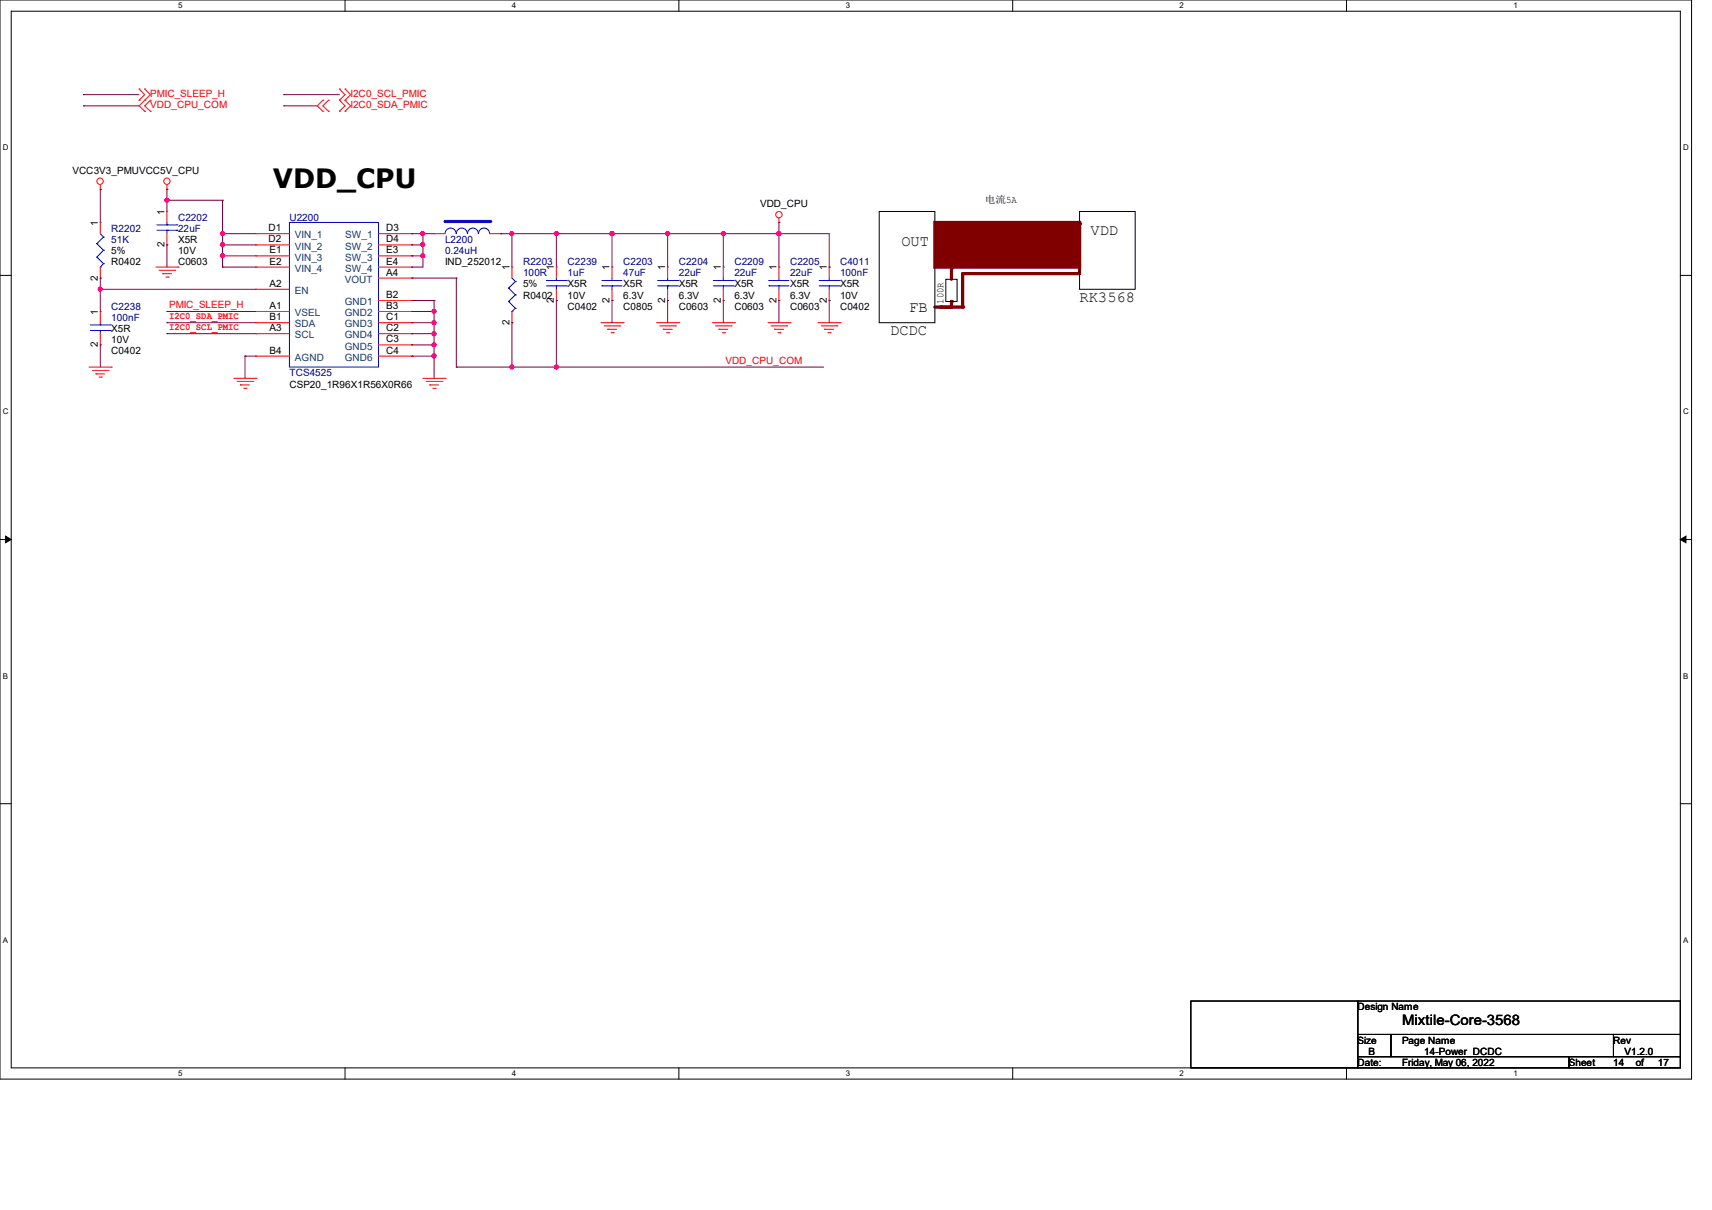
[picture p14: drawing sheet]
<svg xmlns="http://www.w3.org/2000/svg" width="297mm" height="210mm" viewBox="0 0 297 210" stroke-linecap="round" stroke-linejoin="round" font-family="sans-serif">
<defs><g id="words">
<text font-size="4.6" x="47.3" y="32.6">VDD_CPU</text>
<g font-size="2.7">
<text x="189.2" y="40.8">VDD</text>
<text x="156.4" y="42.7">OUT</text>
<text x="187.3" y="52.4">RK3568</text>
<text x="154.4" y="58.2">DCDC</text>
<text x="157.7" y="54.1">FB</text>
</g>
<text font-size="2.5" x="243.2" y="177.9">Mixtile-Core-3568</text>
<g font-size="1.7" fill="#f00">
<text x="26.1" y="16.9">PMIC_SLEEP_H</text>
<text x="60.8" y="16.9">I2C0_SCL_PMIC</text>
<text x="26.1" y="18.8">VDD_CPU_COM</text>
<text x="60.8" y="18.8">I2C0_SDA_PMIC</text>
<text x="29.3" y="53.5">PMIC_SLEEP_H</text>
<text x="29.3" y="55.4">I2C0_SDA_PMIC</text>
<text x="29.3" y="57.3">I2C0_SCL_PMIC</text>
<text x="125.8" y="63.1">VDD_CPU_COM</text>
</g>
<g font-size="1.7">
<text x="12.6" y="30.2">VCC3V3_PMUVCC5V_CPU</text>
<text x="131.9" y="36">VDD_CPU</text>
<text x="170.9" y="35.2">电流5A</text>
<text x="17" y="39.2" transform="rotate(-90 17 39.2)">1</text>
<text x="28.5" y="37.3" transform="rotate(-90 28.5 37.3)">1</text>
<text x="46.6" y="40.1">D1</text>
<text x="67" y="40.1">D3</text>
<text x="19.3" y="46">R0402</text>
<text x="19.3" y="44.1">5%</text>
<text x="28.5" y="42.9" transform="rotate(-90 28.5 42.9)">2</text>
<text x="30.9" y="46">C0603</text>
<text x="30.9" y="42.2">X5R</text>
<text x="30.9" y="44.1">10V</text>
<text x="46.6" y="42.1">D2</text>
<text x="46.7" y="44">E1</text>
<text x="46.7" y="45.9">E2</text>
<text x="67" y="42.1">D4</text>
<text x="67" y="44">E3</text>
<text x="67" y="45.9">E4</text>
<text x="67" y="47.8">A4</text>
<text x="77.2" y="46">IND_252012</text>
<text x="88.4" y="46.9" transform="rotate(-90 88.4 46.9)">1</text>
<text x="96.1" y="46.9" transform="rotate(-90 96.1 46.9)">1</text>
<text x="105.7" y="46.9" transform="rotate(-90 105.7 46.9)">1</text>
<text x="115.4" y="46.9" transform="rotate(-90 115.4 46.9)">1</text>
<text x="125.1" y="46.9" transform="rotate(-90 125.1 46.9)">1</text>
<text x="134.7" y="46.9" transform="rotate(-90 134.7 46.9)">1</text>
<text x="143.4" y="46.9" transform="rotate(-90 143.4 46.9)">1</text>
<text x="17" y="48.7" transform="rotate(-90 17 48.7)">2</text>
<text x="46.7" y="53.6">A1</text>
<text x="46.7" y="49.8">A2</text>
<text x="67" y="51.7">B2</text>
<text x="67" y="53.6">B3</text>
<text x="90.8" y="51.8">R0402</text>
<text x="90.8" y="49.9">5%</text>
<text x="96.1" y="52.6" transform="rotate(-90 96.1 52.6)">2</text>
<text x="98.5" y="53.8">C0402</text>
<text x="98.5" y="49.9">X5R</text>
<text x="98.5" y="51.8">10V</text>
<text x="105.7" y="52.6" transform="rotate(-90 105.7 52.6)">2</text>
<text x="108.1" y="53.8">C0805</text>
<text x="108.1" y="49.9">X5R</text>
<text x="108.1" y="51.8">6.3V</text>
<text x="115.4" y="52.6" transform="rotate(-90 115.4 52.6)">2</text>
<text x="117.8" y="53.8">C0603</text>
<text x="117.8" y="49.9">X5R</text>
<text x="117.8" y="51.8">6.3V</text>
<text x="125.1" y="52.6" transform="rotate(-90 125.1 52.6)">2</text>
<text x="127.4" y="53.8">C0603</text>
<text x="127.4" y="49.9">X5R</text>
<text x="127.4" y="51.8">6.3V</text>
<text x="134.7" y="52.6" transform="rotate(-90 134.7 52.6)">2</text>
<text x="137.1" y="53.8">C0603</text>
<text x="137.1" y="49.9">X5R</text>
<text x="137.1" y="51.8">6.3V</text>
<text x="143.4" y="52.6" transform="rotate(-90 143.4 52.6)">2</text>
<text x="145.7" y="53.8">C0402</text>
<text x="145.7" y="49.9">X5R</text>
<text x="145.7" y="51.8">10V</text>
<text x="163.7" y="52.7" transform="rotate(-90 163.7 52.7)">100R</text>
<text x="17" y="54.7" transform="rotate(-90 17 54.7)">1</text>
<text x="19.3" y="57.6">X5R</text>
<text x="19.3" y="59.5">10V</text>
<text x="46.7" y="55.6">B1</text>
<text x="46.7" y="57.5">A3</text>
<text x="67" y="55.6">C1</text>
<text x="67" y="57.5">C2</text>
<text x="67" y="59.4">C3</text>
<text x="88.4" y="56.4" transform="rotate(-90 88.4 56.4)">2</text>
<text x="17" y="60.3" transform="rotate(-90 17 60.3)">2</text>
<text x="19.3" y="61.5">C0402</text>
<text x="46.7" y="61.4">B4</text>
<text x="67" y="61.4">C4</text>
<text x="50.2" y="67.3">CSP20_1R96X1R56X0R66</text>
<text x="235.5" y="175.3">Design Name</text>
<text x="235.5" y="181.1">Size</text>
<text x="235.5" y="185">Date:</text>
<text x="237.4" y="183.1">B</text>
<text x="243.2" y="181.1">Page Name</text>
<text x="243.2" y="185">Friday, May 06, 2022</text>
<text x="247.1" y="183.1">14-Power_DCDC</text>
<text x="272.2" y="185">Sheet</text>
<text x="279.9" y="181.1">Rev</text>
<text x="279.9" y="185">14</text>
<text x="281.8" y="183.1">V1.2.0</text>
<text x="283.8" y="185">of</text>
<text x="287.6" y="185">17</text>
</g>
<g font-size="1.7" fill="#000080">
<text x="19.3" y="40.2">R2202</text>
<text x="30.9" y="38.3">C2202</text>
<text x="30.9" y="40.2">22uF</text>
<text x="50.2" y="38.3">U2200</text>
<text x="19.3" y="42.2">51K</text>
<text x="77.2" y="42.2">L2200</text>
<text x="77.2" y="44.1">0.24uH</text>
<text x="90.8" y="46">R2203</text>
<text x="90.8" y="48">100R</text>
<text x="98.5" y="46">C2239</text>
<text x="98.5" y="48">1uF</text>
<text x="108.1" y="46">C2203</text>
<text x="108.1" y="48">47uF</text>
<text x="117.8" y="46">C2204</text>
<text x="117.8" y="48">22uF</text>
<text x="127.4" y="46">C2209</text>
<text x="127.4" y="48">22uF</text>
<text x="137.1" y="46">C2205</text>
<text x="137.1" y="48">22uF</text>
<text x="145.7" y="46">C4011</text>
<text x="145.7" y="48">100nF</text>
<text x="19.3" y="53.8">C2238</text>
<text x="19.3" y="55.7">100nF</text>
<text x="50.2" y="65.3">TCS4525</text>
</g>
<g font-size="1.7" fill="#004080">
<text x="51.2" y="41.4">VIN_1</text>
<text x="59.9" y="41.4">SW_1</text>
<text x="51.2" y="43.3">VIN_2</text>
<text x="51.2" y="45.2">VIN_3</text>
<text x="51.2" y="47.2">VIN_4</text>
<text x="59.9" y="43.3">SW_2</text>
<text x="59.9" y="45.2">SW_3</text>
<text x="59.9" y="47.2">SW_4</text>
<text x="51.2" y="51">EN</text>
<text x="59.8" y="53">GND1</text>
<text x="59.8" y="49.1">VOUT</text>
<text x="51.2" y="54.9">VSEL</text>
<text x="51.2" y="56.8">SDA</text>
<text x="51.2" y="58.7">SCL</text>
<text x="59.8" y="54.9">GND2</text>
<text x="59.8" y="56.8">GND3</text>
<text x="59.8" y="58.7">GND4</text>
<text x="51.2" y="62.6">AGND</text>
<text x="59.8" y="60.7">GND5</text>
<text x="59.8" y="62.6">GND6</text>
</g>
<g font-size="1.4">
<text x="30.9" y="1.4">5</text>
<text x="88.8" y="1.4">4</text>
<text x="146.7" y="1.4">3</text>
<text x="204.6" y="1.4">2</text>
<text x="262.6" y="1.4">1</text>
<text x=".5" y="26.1">D</text>
<text x="292" y="26.1">D</text>
<text x=".5" y="71.9">C</text>
<text x="292" y="71.9">C</text>
<text x=".5" y="117.8">B</text>
<text x="292" y="117.8">B</text>
<text x=".5" y="163.6">A</text>
<text x="292" y="163.6">A</text>
<text x="30.9" y="186.8">5</text>
<text x="88.8" y="186.8">4</text>
<text x="146.7" y="186.8">3</text>
<text x="204.6" y="186.8">2</text>
<text x="262.6" y="186.8">1</text>
</g>
</g></defs>
<path d="M0 0h293.5v187.3h-293.5zM1.9 1.9h289.6v183.4h-289.6z" fill="none" stroke="#000" stroke-width=".17"/>
<g fill="#fff">
<path d="M30.9 .2h.8v1.5h-.8z"/>
<path d="M30.9 185.5h.8v1.6h-.8z"/>
</g>
<path d="M59.9 0v1.9M59.9 185.3v2" fill="none" stroke="#000" stroke-width=".17"/>
<g fill="#fff">
<path d="M88.8 .2h.8v1.5h-.8z"/>
<path d="M88.8 185.5h.8v1.6h-.8z"/>
</g>
<path d="M117.8 0v1.9M117.8 185.3v2" fill="none" stroke="#000" stroke-width=".17"/>
<g fill="#fff">
<path d="M146.7 .2h.8v1.5h-.8z"/>
<path d="M146.7 185.5h.8v1.6h-.8z"/>
</g>
<path d="M175.7 0v1.9M175.7 185.3v2" fill="none" stroke="#000" stroke-width=".17"/>
<g fill="#fff">
<path d="M204.6 .2h.8v1.5h-.8z"/>
<path d="M204.6 185.5h.8v1.6h-.8z"/>
</g>
<path d="M233.6 0v1.9M233.6 185.3v2" fill="none" stroke="#000" stroke-width=".17"/>
<g fill="#fff">
<path d="M262.6 .2h.7v1.5h-.7z"/>
<path d="M262.6 185.5h.7v1.6h-.7z"/>
<path d="M.5 24.8h1v1.6h-1z"/>
<path d="M292 24.8h1v1.6h-1z"/>
<path d="M.5 70.7h1v1.5h-1z"/>
<path d="M292 70.7h1v1.5h-1z"/>
</g>
<path d="M0 47.8h1.9M291.5 47.8h2" fill="none" stroke="#000" stroke-width=".17"/>
<g fill="#fff">
<path d="M.5 116.5h.9v1.6h-.9z"/>
<path d="M292 116.5h.9v1.6h-.9z"/>
</g>
<path d="M0 93.6h1.9M291.5 93.6h2" fill="none" stroke="#000" stroke-width=".17"/>
<path d="M1 93l.9 .6-.9 .6zM291.5 93.6l1-.6v1.2z" fill="#000" stroke="#000" stroke-width=".17"/>
<g fill="#fff">
<path d="M.5 162.4h.9v1.5h-.9z"/>
<path d="M292 162.4h.9v1.5h-.9z"/>
</g>
<path d="M0 139.5h1.9M291.5 139.5h2" fill="none" stroke="#000" stroke-width=".17"/>
<path d="M187.3 38.8v8.7" fill="none" stroke="#800000" stroke-width=".55"/>
<circle cx="187.3" cy="38.8" r=".28" fill="#800000"/>
<path d="M167 47.5h20.3" fill="none" stroke="#800000" stroke-width=".55"/>
<circle cx="167" cy="47.5" r=".28" fill="#800000"/>
<path d="M165.1 52.3v1" fill="none" stroke="#800000" stroke-width=".55"/>
<circle cx="165.1" cy="52.3" r=".28" fill="#800000"/>
<path d="M165.1 46.5v2" fill="none" stroke="#800000" stroke-width=".55"/>
<circle cx="165.1" cy="46.5" r=".28" fill="#800000"/>
<path d="M164.1 48.5h1.9v3.8h-1.9z" fill="none" stroke="#000" stroke-width=".17"/>
<path d="M167 47.5v5.8" fill="none" stroke="#800000" stroke-width=".55"/>
<circle cx="167" cy="53.3" r=".28" fill="#800000"/>
<path d="M162.2 53.3h2.9" fill="none" stroke="#800000" stroke-width=".55"/>
<circle cx="165.1" cy="53.3" r=".28" fill="#800000"/>
<path d="M163.2 53.3h3.8" fill="none" stroke="#800000" stroke-width=".55"/>
<circle cx="163.2" cy="53.3" r=".28" fill="#800000"/>
<path d="M152.5 36.7h9.7v19.3h-9.7zM187.3 36.7h9.6v13.5h-9.6zM206.6 173.7h28.9v11.6h-28.9zM235.5 173.7h56v5.8h-56zM235.5 179.5h5.8v3.9h-5.8zM241.3 179.5h38.6v3.9h-38.6zM279.9 179.5h11.6v3.9h-11.6zM235.5 183.4h36.7v1.9h-36.7zM272.2 183.4h19.3v1.9h-19.3z" fill="none" stroke="#000" stroke-width=".17"/>
<path d="M162.2 38.6h25.1v7.8h-25.1z" fill-rule="evenodd" fill="#800000" stroke="#800000" stroke-width=".55"/>
<g fill="none" stroke="#f00" stroke-width=".17">
<path d="M24.1 15.5h.1M24.1 17.4h.1M24.1 15.5l1 .9-1 1M25.1 15.5h.1M25.1 17.4h.1M25.1 19.3h.1M25.1 15.5l1 .9-2 2 1 .9M26.1 19.3h.1M26.1 17.4h.1M26.1 17.4l-1 1 1 .9M56 19.3h.1M56 17.4h.1"/>
<path d="M56 17.4l-1 1 1 .9M57 17.4h.1M57 19.3h.1M57 17.4l-1 1 1 .9M58.9 17.4h.1M58.9 15.5h.1M58.9 19.3h.1M58.9 15.5l1 .9-1 1M58.9 17.4l1 1-1 .9M59.9 17.4h.1M59.9 15.5h.1M59.9 19.3h.1"/>
<path d="M59.9 15.5l.9 .9-.9 1M59.9 17.4l.9 1-.9 .9M17.4 32.9h.1M17.4 38.6h.1M17.4 32v.9M17.4 38.6v2M29 32.9h.1M29 36.7h.1M29 32v.9M29 36.7v1.9M135.1 38.6h.1M135.1 37.8v.8"/>
<path d="M17.4 54.1h.1M17.4 59.9h.1M17.4 48.3h.1M17.4 46.4v1.9M17.4 54.1v1.9M17.4 57.9v2M27.1 46.4h3.8M27.6 46.9h2.7M28.2 47.5h.1M28.2 47.5h1.6M28.8 48.1h.4M29 42.5h.1"/>
<path d="M29 40.6v1.9M29.2 48.1h.1M30.3 46.9h.1M30.9 46.4h.1M44.4 40.6h.1M44.4 42.5h.1M44.4 44.4h.1M44.4 46.4h.1M44.4 54.1h.1M44.4 50.2h.1M44.4 56h.1M44.4 57.9h.1"/>
<path d="M44.4 46.4h5.8M44.4 56h5.8M44.4 40.6h5.8M44.4 42.5h5.8M44.4 44.4h5.8M44.4 54.1h5.8M44.4 57.9h5.8M44.4 50.2h5.8M65.7 46.4h5.8M65.7 56h5.8M65.7 40.6h5.8M65.7 42.5h5.8"/>
<path d="M65.7 44.4h5.8M65.7 52.2h5.8M65.7 54.1h5.8M65.7 57.9h5.8M65.7 59.9h5.8M65.7 48.3h5.8M71.5 40.6h.1M71.5 42.5h.1M71.5 44.4h.1M71.5 46.4h.1M71.5 52.2h.1M71.5 54.1h.1"/>
<path d="M71.5 56h.1M71.5 57.9h.1M71.5 59.9h.1M71.5 48.3h.1M88.8 46.4h.1M88.8 56h.1M88.8 46.4v1.9M88.8 54.1v1.9M96.5 46.4h.1M96.5 52.2h.1M96.5 46.4v1.9M96.5 50.2v2"/>
<path d="M104.3 56h3.8M104.8 56.6h2.7M105.4 57.1h.1M105.4 57.1h1.6M106 57.7h.4M106.2 46.4h.1M106.2 52.2h.1M106.2 46.4v1.9M106.2 50.2v2M106.4 57.7h.1M107.5 56.6h.1M108.1 56h.1"/>
<path d="M113.9 56h3.9M114.5 56.6h2.7M115.1 57.1h.1M115.1 57.1h1.5M115.7 57.7h.3M115.8 46.4h.1M115.8 52.2h.1M115.8 46.4v1.9M115.8 50.2v2M116 57.7h.1M117.2 56.6h.1M117.8 56h.1"/>
<path d="M123.6 56h3.8M124.1 56.6h2.7M124.7 57.1h.1M124.7 57.1h1.6M125.3 57.7h.4M125.5 46.4h.1M125.5 52.2h.1M125.5 46.4v1.9M125.5 50.2v2M125.7 57.7h.1M126.8 56.6h.1M127.4 56h.1"/>
<path d="M133.2 56h3.9M133.8 56.6h2.7M134.4 57.1h.1M134.4 57.1h1.5M135 57.7h.3M135.1 46.4h.1M135.1 52.2h.1M135.1 46.4v1.9M135.1 50.2v2M135.3 57.7h.1M136.5 56.6h.1M137.1 56h.1"/>
<path d="M141.9 56h3.9M142.5 56.6h2.7M143 57.1h.1M143 57.1h1.6M143.6 57.7h.4M143.8 46.4h.1M143.8 52.2h.1M143.8 46.4v1.9M143.8 50.2v2M144 57.7h.1M145.2 56.6h.1M145.8 56h.1"/>
<path d="M15.5 63.7h3.8M16 64.3h2.8M16.6 64.9h.1M16.6 64.9h1.6M17.2 65.4h.4M17.6 65.4h.1M18.8 64.3h.1M19.3 63.7h.1M40.6 65.7h3.8M41.1 66.2h2.8M41.7 66.8h.1M41.7 66.8h1.6"/>
<path d="M42.3 67.4h.4M42.7 67.4h.1M43.9 66.2h.1M44.4 65.7h.1M44.4 61.8h.1M44.4 61.8h5.8M65.7 61.8h5.8M71.5 61.8h.1M73.4 65.7h3.8M74 66.2h2.7M74.5 66.8h.1M74.5 66.8h1.6"/>
<path d="M75.1 67.4h.4M75.5 67.4h.1M76.7 66.2h.1M77.2 65.7h.1"/>
<circle cx="17.4" cy="31.5" r=".55"/>
<circle cx="29" cy="31.5" r=".55"/>
<circle cx="135.1" cy="37.3" r=".55"/>
</g>
<g fill="none" stroke="#00f" stroke-width=".17">
<path d="M27.2 40h3.5M27.2 39h3.5M29 39h.1M29 40h.1M29 38.6v.4M29 40v.6M30.7 40h.1M30.7 39h.1M50.2 38.6h15.5v25.1h-15.5zM15.7 57.4h3.4M15.7 56.4h3.4M16.8 42.3h.1"/>
<path d="M16.8 44.6h.1M16.8 42.3l1.1 1.1M16.8 44.6l1.1 1.2M17.4 56.4h.1M17.4 57.4h.1M17.4 46.4h.1M17.4 56v.4M17.4 57.4v.5M17.4 40.6l.5 .5M17.9 41.1h.1M17.9 43.4h.1M17.9 45.8h.1"/>
<path d="M17.9 41.1l-1.1 1.2M17.9 43.4l-1.1 1.2M17.9 45.8l-.5 .6M19.1 57.4h.1M19.1 56.4h.1M77.2 40.6a.95 .95 0 0 1 1-1 .95 .95 0 0 1 .9 1M79.2 40.6a.95 .95 0 0 1 .9-1 .95 .95 0 0 1 1 1M81.1 40.6a.93 .93 0 0 1 .9-1 .93 .93 0 0 1 1 1M83 40.6a.95 .95 0 0 1 1-1 .95 .95 0 0 1 .9 1M88.2 50h.1M88.2 52.3h.1M88.2 50l1.2 1.2"/>
<path d="M88.2 52.3l1.2 1.2M88.8 54.1h.1M88.8 48.3l.6 .6M89.4 48.9h.1M89.4 51.2h.1M89.4 53.5h.1M89.4 48.9l-1.2 1.1M89.4 51.2l-1.2 1.1M89.4 53.5l-.6 .6M94.8 49.6h3.5M94.8 48.7h3.5M96.5 48.7h.1"/>
<path d="M96.5 49.6h.1M96.5 48.3v.4M96.5 49.6v.6M98.3 49.6h.1M98.3 48.7h.1M104.4 49.6h.1M104.4 48.7h.1M104.4 49.6h3.5M104.4 48.7h3.5M106.2 48.7h.1M106.2 49.6h.1M106.2 48.3v.4"/>
<path d="M106.2 49.6v.6M114.1 49.6h3.5M114.1 48.7h3.5M115.8 48.7h.1M115.8 49.6h.1M115.8 48.3v.4M115.8 49.6v.6M117.6 49.6h.1M117.6 48.7h.1M123.7 49.6h3.5M123.7 48.7h3.5M125.5 48.7h.1"/>
<path d="M125.5 49.6h.1M125.5 48.3v.4M125.5 49.6v.6M127.2 49.6h.1M127.2 48.7h.1M133.4 49.6h.1M133.4 48.7h.1M133.4 49.6h3.5M133.4 48.7h3.5M135.1 48.7h.1M135.1 49.6h.1M135.1 48.3v.4"/>
<path d="M135.1 49.6v.6M142.1 49.6h3.5M142.1 48.7h3.5M143.8 48.7h.1M143.8 49.6h.1M143.8 48.3v.4M143.8 49.6v.6M145.6 49.6h.1M145.6 48.7h.1"/>
</g>
<path d="M77.2 38.4h7.8" fill="none" stroke="#00f" stroke-width=".55"/>
<circle cx="85" cy="38.4" r=".28" fill="#00f"/>
<path d="M75.3 40.6h.1M75.3 40.6h1.9M85 40.6h1.9M86.9 40.6h.1" fill="none" stroke="#f00" stroke-width=".17"/>
<g fill="none" stroke="#800040" stroke-width=".17">
<path d="M14.5 16.4h.1M14.5 18.4h.1M14.5 16.4h9.6M14.5 18.4h9.6M49.2 16.4h.1M49.2 18.4h.1M49.2 16.4h9.7M49.2 18.4h5.8M17.4 32.9h.1M17.4 32.9v5.7M29 32.9h.1M29 34.8h.1"/>
<path d="M29 32.9v3.8M29 34.8h9.6M38.6 34.8h.1M38.6 34.8v11.6M135.1 38.6h.1M135.1 38.6v7.8M17.4 50.2h.1M17.4 48.3h.1M17.4 59.9h.1M17.4 50.2h27M17.4 48.3v5.8M17.4 59.9v3.8"/>
<path d="M29 42.5h.1M29 54.1h.1M29 56h.1M29 57.9h.1M29 42.5v3.9M29 54.1h15.4M29 56h15.4M29 57.9h15.4M38.6 46.4h.1M38.6 40.6h.1M38.6 42.5h.1M38.6 44.4h.1"/>
<path d="M38.6 40.6h5.8M38.6 46.4h5.8M38.6 42.5h5.8M38.6 44.4h5.8M71.5 40.6h.1M71.5 52.2h.1M71.5 54.1h.1M71.5 56h.1M71.5 57.9h.1M71.5 59.9h.1M71.5 42.5h.1M71.5 44.4h.1"/>
<path d="M71.5 46.4h.1M71.5 48.3h.1M71.5 40.6h3.8M71.5 54.1h3.8M71.5 42.5h1.9M71.5 44.4h1.9M71.5 56h3.8M71.5 57.9h3.8M71.5 52.2h3.8M71.5 59.9h3.8M71.5 48.3h7.7M73.4 40.6h.1"/>
<path d="M73.4 44.4h.1M73.4 42.5h.1M73.4 40.6v5.8h-1.9M75.3 52.2h.1M75.3 54.1h.1M75.3 56h.1M75.3 57.9h.1M75.3 59.9h.1M75.3 52.2v13.5M79.2 48.3h.1M79.2 48.3v15.4M86.9 40.6h.1"/>
<path d="M86.9 40.6h56.9v5.8M88.8 40.6h.1M88.8 56h.1M88.8 40.6v5.8M88.8 56v7.7M96.5 40.6h.1M96.5 52.2h.1M96.5 40.6v5.8M96.5 52.2v11.5M106.2 40.6h.1M106.2 52.2h.1M106.2 40.6v5.8"/>
<path d="M106.2 52.2v3.8M115.8 40.6h.1M115.8 52.2h.1M115.8 40.6v5.8M115.8 52.2v3.8M125.5 52.2h.1M125.5 40.6h.1M125.5 40.6v5.8M125.5 52.2v3.8M135.1 52.2h.1M135.1 40.6h.1M135.1 52.2v3.8"/>
<path d="M143.8 52.2h.1M143.8 46.4h.1M143.8 52.2v3.8M42.5 61.8h.1M42.5 61.8v3.9M42.5 61.8h1.9M71.5 61.8h.1M71.5 61.8h3.8M75.3 61.8h.1M79.2 63.7h.1M79.2 63.7h63.7M88.8 63.7h.1"/>
<path d="M96.5 63.7h.1"/>
</g>
<g fill="#f0f" stroke="#f0f" stroke-width=".17">
<circle cx="96.5" cy="40.5" r=".37"/>
<circle cx="88.8" cy="40.5" r=".36"/>
<circle cx="135.1" cy="40.5" r=".37"/>
<circle cx="38.6" cy="42.5" r=".38"/>
<circle cx="38.6" cy="44.4" r=".37"/>
<circle cx="75.3" cy="54" r=".36"/>
<circle cx="75.3" cy="56" r=".36"/>
<circle cx="75.3" cy="57.9" r=".37"/>
<circle cx="75.3" cy="59.8" r=".36"/>
<circle cx="75.3" cy="61.8" r=".37"/>
<circle cx="73.3" cy="40.5" r=".36"/>
<circle cx="88.8" cy="63.7" r=".36"/>
<circle cx="29" cy="34.7" r=".37"/>
<circle cx="38.6" cy="40.5" r=".37"/>
<circle cx="17.4" cy="50.2" r=".36"/>
<circle cx="73.3" cy="44.4" r=".36"/>
<circle cx="73.3" cy="42.5" r=".37"/>
<circle cx="125.5" cy="40.5" r=".37"/>
<circle cx="115.8" cy="40.5" r=".37"/>
<circle cx="106.2" cy="40.5" r=".37"/>
<circle cx="96.5" cy="63.7" r=".37"/>
</g>
<use href="#words"/>
</svg>
